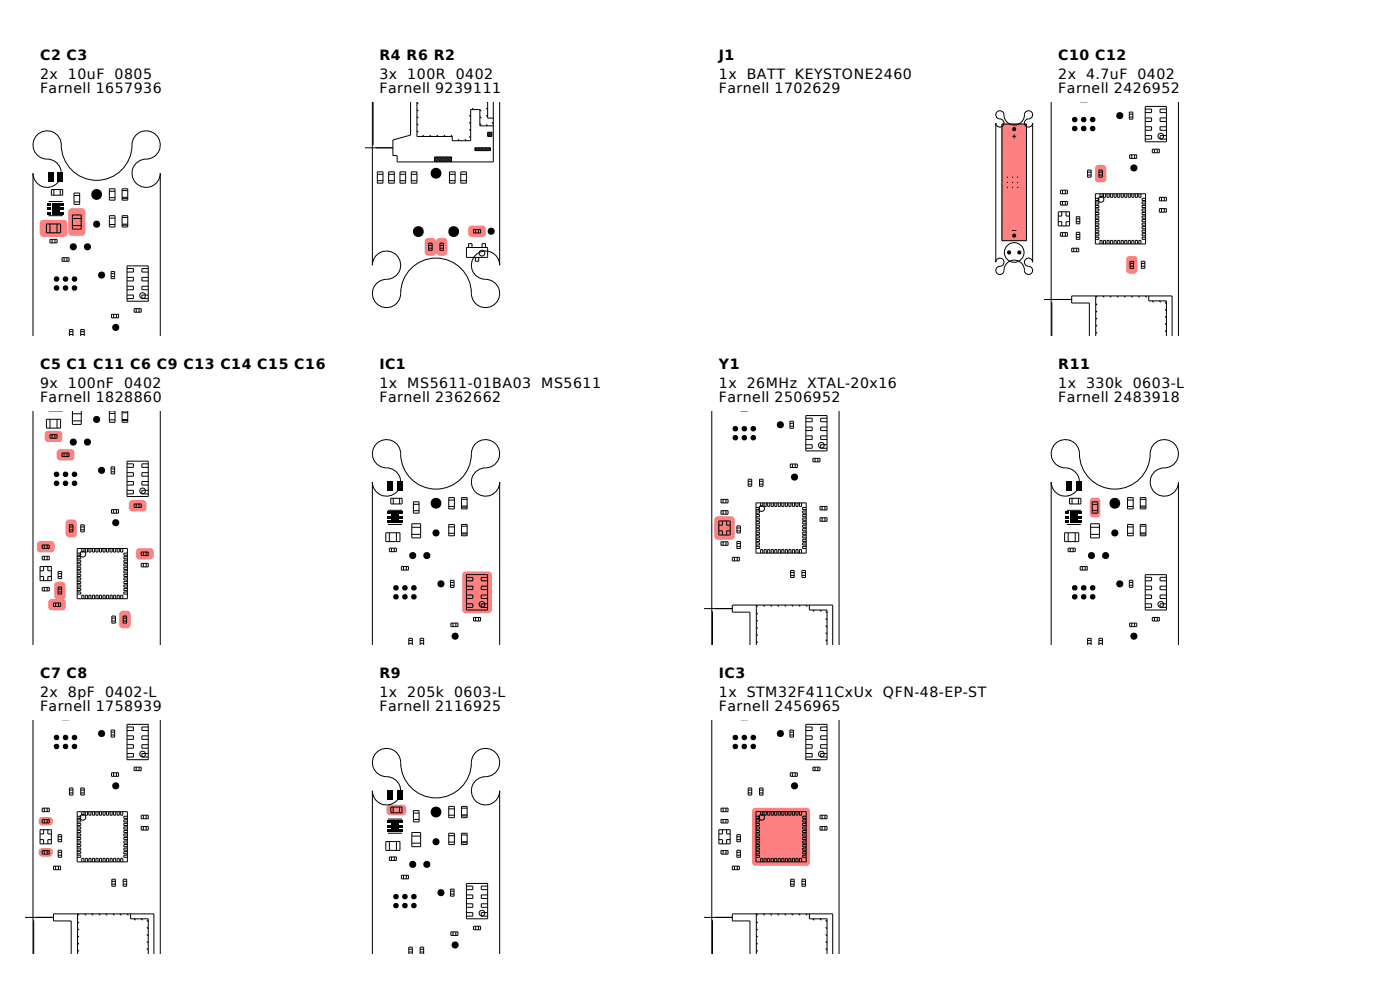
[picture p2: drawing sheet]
<svg xmlns="http://www.w3.org/2000/svg" width="297mm" height="210mm" viewBox="0 0 297 210" stroke-linecap="round" stroke-linejoin="round" font-family="sans-serif">
<defs><g id="words">
<g font-size="3">
<text x="8.5" y="12.8">C2 C3</text>
<text x="8.5" y="16.8">2x</text>
<text x="14.4" y="16.8">10uF</text>
<text x="24.3" y="16.8">0805</text>
<text x="80.5" y="12.8">R4 R6 R2</text>
<text x="80.5" y="16.8">3x</text>
<text x="86.4" y="16.8">100R</text>
<text x="96.7" y="16.8">0402</text>
<text x="152.5" y="12.8">J1</text>
<text x="152.5" y="16.8">1x</text>
<text x="158.4" y="16.8">BATT</text>
<text x="168.7" y="16.8">KEYSTONE2460</text>
<text x="224.5" y="12.8">C10 C12</text>
<text x="224.5" y="16.8">2x</text>
<text x="230.4" y="16.8">4.7uF</text>
<text x="241.3" y="16.8">0402</text>
<text x="8.5" y="19.8">Farnell 1657936</text>
<text x="80.5" y="19.8">Farnell 9239111</text>
<text x="152.5" y="19.8">Farnell 1702629</text>
<text x="224.5" y="19.8">Farnell 2426952</text>
<text x="8.5" y="78.3">C5 C1 C11 C6 C9 C13 C14 C15 C16</text>
<text x="8.5" y="82.3">9x</text>
<text x="14.4" y="82.3">100nF</text>
<text x="26.3" y="82.3">0402</text>
<text x="80.5" y="78.3">IC1</text>
<text x="80.5" y="82.3">1x</text>
<text x="86.4" y="82.3">MS5611-01BA03</text>
<text x="114.8" y="82.3">MS5611</text>
<text x="152.5" y="78.3">Y1</text>
<text x="152.5" y="82.3">1x</text>
<text x="158.4" y="82.3">26MHz</text>
<text x="171.3" y="82.3">XTAL-20x16</text>
<text x="224.5" y="78.3">R11</text>
<text x="224.5" y="82.3">1x</text>
<text x="230.4" y="82.3">330k</text>
<text x="240.3" y="82.3">0603-L</text>
<text x="8.5" y="85.3">Farnell 1828860</text>
<text x="80.5" y="85.3">Farnell 2362662</text>
<text x="152.5" y="85.3">Farnell 2506952</text>
<text x="224.5" y="85.3">Farnell 2483918</text>
<text x="8.5" y="143.8">C7 C8</text>
<text x="80.5" y="143.8">R9</text>
<text x="152.5" y="143.8">IC3</text>
<text x="8.5" y="147.8">2x</text>
<text x="14.4" y="147.8">8pF</text>
<text x="22.3" y="147.8">0402-L</text>
<text x="80.5" y="147.8">1x</text>
<text x="86.4" y="147.8">205k</text>
<text x="96.3" y="147.8">0603-L</text>
<text x="152.5" y="147.8">1x</text>
<text x="158.4" y="147.8">STM32F411CxUx</text>
<text x="187.3" y="147.8">QFN-48-EP-ST</text>
<text x="8.5" y="150.8">Farnell 1758939</text>
<text x="80.5" y="150.8">Farnell 2116925</text>
<text x="152.5" y="150.8">Farnell 2456965</text>
</g>
</g></defs>
<g fill="#ff8080">
<path d="M14.7 44.4l.6-.2h2.1a.75 .75 0 0 1 .7 .7v4.4a.75 .75 0 0 1-.7 .7h-2.1a.75 .75 0 0 1-.8-.7v-4.4z"/>
<path d="M8.6 46.9l.6-.2h4.3a.75 .75 0 0 1 .8 .7v2.1a.75 .75 0 0 1-.8 .8h-4.3a.75 .75 0 0 1-.8-.8v-2.1z"/>
</g>
<g fill="#000">
<path d="M10.2 36.7h1.2v1.9h-1.2zM12.3 36.7h1.1v1.9h-1.1zM10.1 43h.7v.6h-.7zM10.1 44h.7v.6h-.7zM10.1 44.9h.7v.6h-.7zM11.1 43.1h1.5v2.4h-1.5zM12.8 44.9h.7v.6h-.7zM12.8 44h.7v.6h-.7zM12.8 43h.7v.6h-.7z"/>
<circle cx="12" cy="59.2" r=".6"/>
<circle cx="13.9" cy="59.2" r=".59"/>
<circle cx="15.5" cy="52.4" r=".76"/>
<circle cx="15.8" cy="59.2" r=".6"/>
<circle cx="18.5" cy="52.4" r=".76"/>
<circle cx="20.5" cy="41.3" r="1.15"/>
<circle cx="20.5" cy="47.6" r=".76"/>
<circle cx="21.6" cy="58.4" r=".76"/>
<circle cx="12" cy="61.1" r=".6"/>
<circle cx="13.9" cy="61.1" r=".59"/>
<circle cx="15.8" cy="61.1" r=".6"/>
<circle cx="24.6" cy="69.5" r=".76"/>
</g>
<g fill="none" stroke="#000" stroke-width=".21">
<path d="M9.9 47.5h3v1.9h-3zM10.3 45.8h3M10.3 42.8h3M10.6 47.5v1.9M10.6 50.8h1.5v.7h-1.5zM10.9 40.2h2.4v1.2h-2.4zM11.1 50.8v.7M11.4 40.2v1.2M11.7 50.8v.7M12.1 47.5v1.9M12.8 40.2v1.2M13.2 54.7h1.5v.7h-1.5z"/>
<path d="M13.6 54.7v.7M14.2 54.7v.7M15.4 47.9h1.8M15.4 46.4h1.8M15.4 45.6h1.8v3h-1.8zM15.7 41h1.2v2.4h-1.2zM15.7 42.8h1.2M15.7 41.5h1.2M23.2 40.1h1.2v2.4h-1.2zM23.2 45.8h1.2v2.4h-1.2zM23.2 41.9h1.2M23.2 40.6h1.2"/>
<path d="M23.2 47.6h1.2M23.2 46.3h1.2M23.6 57.6h.7v1.5h-.7zM23.6 58.1h.7M23.6 58.7h.7M25.9 40.1h1.2v2.4h-1.2zM25.9 45.8h1.2v2.4h-1.2zM25.9 41.9h1.2M25.9 42.1h1.2M25.9 40.4h1.2M25.9 46.1h1.2M25.9 47.8h1.2"/>
<path d="M25.9 47.6h1.2M27 56.4h4.5v7.5h-4.5zM27 58.8h1.3v.8h-1.3M27 57h1.3v.7h-1.3M31.5 57h-1.4v.7h1.4M31.5 58.8h-1.4v.8h1.4M7 71.3v-34.5a3 3 0 0 0 3 3 3 3 0 0 0 3-3 3 3 0 0 0-3-3 3 3 0 0 1-3-3 3 3 0 0 1 3-3 3 3 0 0 1 3 3 7.5 7.5 0 0 0 7.8 7.4 7.5 7.5 0 0 0 7.3-8 3 3 0 0 1 3.3-2.4 3 3 0 0 1 2.6 3.2 3 3 0 0 1-3 2.8 3 3 0 0 0-3 3 3 3 0 0 0 3 3 3 3 0 0 0 3-3v34.5M14.7 70.4h.8M14.7 71h.8M14.7 71.3v-1.4h.8v1.4M17.1 70.4h.8M17.1 71h.8"/>
<path d="M17.1 71.3v-1.4h.8v1.4M23.7 66.7h1.5v.7h-1.5zM24.1 66.7v.7M24.7 66.7v.7M27 62.6h1.3v.7h-1.3M27 60.7h1.3v.8h-1.3M28.5 65.5h1.5v.7h-1.5zM28.9 65.5v.7M29.5 65.5v.7M31.5 62.6h-1.4v.7h1.4M31.5 60.7h-1.4v.8h1.4"/>
<circle cx="30.3" cy="62.7" r=".6"/>
</g>
<g fill="#ff8080">
<path d="M27.5 106.3l.6-.2h2.2a.75 .75 0 0 1 .8 .7v.9a.75 .75 0 0 1-.8 .8h-2.2a.75 .75 0 0 1-.8-.8v-.9z"/>
<path d="M9.7 91.6l.5-.2h2.3a.75 .75 0 0 1 .7 .7v.9a.75 .75 0 0 1-.7 .8h-2.3a.75 .75 0 0 1-.7-.8v-.9z"/>
<path d="M11.7 123.6a1.59 1.59 0 0 1 2.1 .3l.1 2.5a.75 .75 0 0 1-.7 .8h-.9a.75 .75 0 0 1-.8-.8v-2.2z"/>
<path d="M12.2 95.5l.6-.2h2.2a.75 .75 0 0 1 .8 .7v.9a.75 .75 0 0 1-.8 .8h-2.2a.75 .75 0 0 1-.8-.8v-.9z"/>
<path d="M14.1 110.4a1.59 1.59 0 0 1 2.1 .3l.1 2.5a.75 .75 0 0 1-.7 .8h-.9a.75 .75 0 0 1-.8-.8v-2.2z"/>
<path d="M8 115l.6-.2h2.2a.75 .75 0 0 1 .8 .7v.9a.75 .75 0 0 1-.8 .8h-2.2a.75 .75 0 0 1-.8-.8v-.9z"/>
<path d="M29 116.5l.6-.2h2.2a.75 .75 0 0 1 .8 .7v.9a.75 .75 0 0 1-.8 .8h-2.2a.75 .75 0 0 1-.8-.8v-.9z"/>
<path d="M25.5 129.8a1.59 1.59 0 0 1 2.1 .2l.1 2.6a.75 .75 0 0 1-.7 .7h-.9a.75 .75 0 0 1-.8-.7v-2.3z"/>
<path d="M10.4 127.3l.6-.2h2.2a.75 .75 0 0 1 .8 .7v.9a.75 .75 0 0 1-.8 .8h-2.2a.75 .75 0 0 1-.8-.8v-.9z"/>
</g>
<g fill="none" stroke="#000" stroke-width=".21">
<path d="M7 87.2v49.6M9.9 88.9h3v1.9h-3zM10.6 88.9v1.9M10.6 92.2h1.5v.8h-1.5zM11.1 92.2v.8M11.7 92.2v.8M12.1 88.9v1.9M13.2 96.1h1.5v.8h-1.5zM13.6 96.1v.8M14.2 96.1v.8M15.4 89.3h1.8M15.4 87.8h1.8"/>
<path d="M15.4 87.2v2.8h1.8v-2.8M23.2 87.2v2.4h1.2v-2.4M23.2 89.1h1.2M23.2 87.7h1.2M23.6 99h.7v1.5h-.7zM23.6 99.5h.7M25.9 87.6h1.2M25.9 89.2h1.2M25.9 89h1.2M25.9 87.2v2.4h1.2v-2.4M27 97.8h4.5v7.5h-4.5zM27 98.4h1.3v.7h-1.3"/>
<path d="M31.5 98.4h-1.4v.7h1.4M34 87.2v49.6M9 115.6h1.5v.8h-1.5zM9 118h1.5v.8h-1.5zM9.4 115.6v.8M9.4 118v.8M10 115.6v.8M10 118v.8M14.7 111.8h.8M14.7 112.4h.8M14.7 111.3h.8v1.5h-.8zM16.4 117.3h.7v.5h-.7"/>
<path d="M16.4 118.1h.7v.4h-.7M16.4 118.8h.7v.5h-.7M16.4 119.6h.7v.4h-.7M16.4 116.4h10.6v10.6h-10.6zM17.1 111.8h.8M17.1 112.4h.8M17.1 111.3h.8v1.5h-.8zM17.4 116.4v.7h.4v-.7M18.1 116.4v.7h.5v-.7M18.9 116.4v.7h.4v-.7M19.6 116.4v.7h.5v-.7M20.4 116.4v.7h.4v-.7"/>
<path d="M21.1 116.4v.7h.5v-.7M21.9 116.4v.7h.4v-.7M22.6 116.4v.7h.5v-.7M23.4 116.4v.7h.4v-.7M23.6 100.1h.7M23.7 108.1h1.5v.8h-1.5zM24.1 116.4v.7h.5v-.7M24.1 108.1v.8M24.7 108.1v.8M24.9 116.4v.7h.4v-.7M25.6 116.4v.7h.5v-.7M27 104h1.3v.8h-1.3"/>
<path d="M27 102.1h1.3v.8h-1.3M27 100.3h1.3v.7h-1.3M27 117.3h-.7v.5h.7M27 118.1h-.7v.4h.7M27 118.8h-.7v.5h.7M27 119.6h-.7v.4h.7M28.5 106.9h1.5v.8h-1.5zM28.9 106.9v.8M29.5 106.9v.8M30 117.1h1.5v.8h-1.5zM30 119.5h1.5v.8h-1.5zM30.4 117.1v.8"/>
<path d="M30.4 119.5v.8M31 117.1v.8M31 119.5v.8M31.5 104h-1.4v.8h1.4M31.5 100.3h-1.4v.7h1.4M31.5 102.1h-1.4v.8h1.4M8.5 122.3h.8v.9M8.5 120.2h2.4v3h-2.4zM9 124.6h1.5v.8h-1.5zM9.3 120.2v.9h-.8M9.4 124.6v.8M10 124.6v.8"/>
<path d="M10.2 120.2v.9h.7M10.9 122.3h-.7v.9M11.4 127.9h1.5v.8h-1.5zM11.8 127.9v.8M12.3 125.6h.8M12.3 125h.8M12.3 124.5h.8v1.5h-.8zM12.3 121.2h.8v1.5h-.8zM12.3 122.3h.8M12.3 121.7h.8M12.4 127.9v.8M16.4 125.6h.7v.4h-.7"/>
<path d="M16.4 124.1h.7v.4h-.7M16.4 120.3h.7v.5h-.7M16.4 121.1h.7v.4h-.7M16.4 121.8h.7v.5h-.7M16.4 122.6h.7v.4h-.7M16.4 123.3h.7v.5h-.7M16.4 124.8h.7v.5h-.7M17.4 127v-.7h.4v.7M18.1 127v-.7h.5v.7M18.9 127v-.7h.4v.7M19.6 127v-.7h.5v.7M20.4 127v-.7h.4v.7"/>
<path d="M21.1 127v-.7h.5v.7M21.9 127v-.7h.4v.7M22.6 127v-.7h.5v.7M23.4 127v-.7h.4v.7M23.7 130.7h.8v1.5h-.8zM23.7 131.7h.8M23.7 131.1h.8M24.1 127v-.7h.5v.7M24.9 127v-.7h.4v.7M25.6 127v-.7h.5v.7M26.1 130.7h.8v1.5h-.8zM26.1 131.7h.8"/>
<path d="M26.1 131.1h.8M27 125.6h-.7v.4h.7M27 124.1h-.7v.4h.7M27 120.3h-.7v.5h.7M27 121.1h-.7v.4h.7M27 121.8h-.7v.5h.7M27 122.6h-.7v.4h.7M27 123.3h-.7v.5h.7M27 124.8h-.7v.5h.7"/>
<circle cx="17.6" cy="117.6" r=".6"/>
<circle cx="30.3" cy="104.1" r=".6"/>
</g>
<g fill="#000">
<circle cx="15.5" cy="93.8" r=".76"/>
<circle cx="18.5" cy="93.8" r=".76"/>
<circle cx="20.5" cy="89" r=".76"/>
<circle cx="21.6" cy="99.8" r=".76"/>
<circle cx="12" cy="102.5" r=".6"/>
<circle cx="12" cy="100.6" r=".6"/>
<circle cx="13.9" cy="102.5" r=".59"/>
<circle cx="13.9" cy="100.6" r=".59"/>
<circle cx="15.8" cy="102.5" r=".6"/>
<circle cx="15.8" cy="100.6" r=".6"/>
<circle cx="24.6" cy="110.9" r=".76"/>
</g>
<g fill="#ff8080">
<path d="M8.4 173.5l.6-.2h1.5a.91 .91 0 0 1 .7 .9 .91 .91 0 0 1-.7 .9h-1.5a.92 .92 0 0 1-.8-.6 .92 .92 0 0 1 .2-1z"/>
<path d="M8.4 180.1l.6-.2h1.5a.91 .91 0 0 1 .7 .9 .91 .91 0 0 1-.7 .9h-1.5a.92 .92 0 0 1-.8-.6 .92 .92 0 0 1 .2-1z"/>
</g>
<g fill="none" stroke="#000" stroke-width=".21">
<path d="M7 152.7v49.6M23.6 154.9h.7v1.5h-.7zM23.6 155.3h.7M23.6 155.9h.7M27 153.7h4.5v7.5h-4.5zM27 159.9h1.3v.7h-1.3M27 158h1.3v.7h-1.3M27 156.1h1.3v.8h-1.3M27 154.2h1.3v.8h-1.3M31.5 159.9h-1.4v.7h1.4M31.5 154.2h-1.4v.8h1.4M31.5 156.1h-1.4v.8h1.4"/>
<path d="M31.5 158h-1.4v.7h1.4M34 152.7v49.6M8.5 178.1h.8v.9M8.5 176h2.4v3h-2.4zM9 171.4h1.5v.8h-1.5zM9 173.8h1.5v.8h-1.5zM9.3 176v.9h-.8M9.4 171.4v.8M9.4 173.8v.8M10 171.4v.8M10 173.8v.8M10.2 176v.9h.7"/>
<path d="M10.9 178.1h-.7v.9M12.3 177.1h.8v1.5h-.8zM12.3 178.1h.8M12.3 177.5h.8M14.7 167.6h.8M14.7 168.2h.8M14.7 167.2h.8v1.5h-.8zM16.4 179.9h.7v.5h-.7M16.4 173.2h.7v.4h-.7M16.4 173.9h.7v.5h-.7M16.4 174.7h.7v.4h-.7M16.4 175.4h.7v.5h-.7"/>
<path d="M16.4 176.2h.7v.4h-.7M16.4 176.9h.7v.5h-.7M16.4 177.7h.7v.4h-.7M16.4 178.4h.7v.5h-.7M16.4 179.2h.7v.4h-.7M16.4 172.2h10.6v10.6h-10.6zM17.1 167.6h.8M17.1 168.2h.8M17.1 167.2h.8v1.5h-.8zM17.4 172.2v.7h.4v-.7M18.1 172.2v.7h.5v-.7M18.9 172.2v.7h.4v-.7"/>
<path d="M19.6 172.2v.7h.5v-.7M20.4 172.2v.7h.4v-.7M21.1 172.2v.7h.5v-.7M21.9 172.2v.7h.4v-.7M22.6 172.2v.7h.5v-.7M23.4 172.2v.7h.4v-.7M23.7 163.9h1.5v.8h-1.5zM24.1 172.2v.7h.5v-.7M24.1 163.9v.8M24.7 163.9v.8M24.9 172.2v.7h.4v-.7M25.6 172.2v.7h.5v-.7"/>
<path d="M27 179.9h-.7v.5h.7M27 173.2h-.7v.4h.7M27 173.9h-.7v.5h.7M27 174.7h-.7v.4h.7M27 175.4h-.7v.5h.7M27 176.2h-.7v.4h.7M27 176.9h-.7v.5h.7M27 177.7h-.7v.4h.7M27 178.4h-.7v.5h.7M27 179.2h-.7v.4h.7M28.5 162.7h1.5v.8h-1.5zM28.9 162.7v.8"/>
<path d="M29.5 162.7v.8M30 172.9h1.5v.8h-1.5zM30 175.3h1.5v.8h-1.5zM30.4 172.9v.8M30.4 175.3v.8M31 172.9v.8M31 175.3v.8M5.5 194.6h5.9M7.2 195.2v7.1M9 180.4h1.5v.8h-1.5zM9.4 180.4v.8M10 180.4v.8"/>
<path d="M11.4 183.7h1.5v.8h-1.5zM11.8 183.7v.8M12.3 181.4h.8M12.3 180.8h.8M12.3 180.4h.8v1.5h-.8zM12.4 183.7v.8M16.4 181.4h.7v.5h-.7M16.4 180.7h.7v.4h-.7M16.5 198.5l.3 .3M16.5 197l.3 .3M16.5 195.5l.3 .3M16.8 194.2l-.3-.3v8.4"/>
<path d="M17.4 182.8v-.7h.4v.7M18 193.9l.3 .3M18.1 182.8v-.7h.5v.7M18.9 182.8v-.7h.4v.7M19.5 193.9l.3 .3M19.6 182.8v-.7h.5v.7M20.4 182.8v-.7h.4v.7M21 193.9l.3 .3M21.1 182.8v-.7h.5v.7M21.9 182.8v-.7h.4v.7M22.5 193.9l.3 .3M22.6 182.8v-.7h.5v.7"/>
<path d="M23.4 182.8v-.7h.4v.7M23.7 186.5h.8v1.5h-.8zM23.7 187.6h.8M23.7 187h.8M24 193.9l.3 .3M24.1 182.8v-.7h.5v.7M24.9 182.8v-.7h.4v.7M25.5 193.9l.3 .3M25.6 182.8v-.7h.5v.7M26.1 186.5h.8v1.5h-.8zM26.1 187.6h.8M26.1 187h.8"/>
<path d="M27 193.9l.3 .3M27 181.4h-.7v.5h.7M27 180.7h-.7v.4h.7M27.7 193.9v1h3.8v7.4M28.5 194.9l.3 .3M30 194.9l.3 .3M31.2 195.2l.3 .3M31.2 196.7l.3 .3M31.2 198.2l.3 .3M31.2 199.7l.3 .3M15.1 202.3v-6.9h-3.7v-1.5h21.3v8.4M16.5 201.5l.3 .3"/>
<path d="M16.5 200l.3 .3M31.2 201.2l.3 .3"/>
<circle cx="30.3" cy="160" r=".6"/>
<circle cx="17.6" cy="173.4" r=".6"/>
</g>
<g fill="#000">
<circle cx="12" cy="156.5" r=".6"/>
<circle cx="12" cy="158.4" r=".6"/>
<circle cx="13.9" cy="156.5" r=".59"/>
<circle cx="13.9" cy="158.4" r=".59"/>
<circle cx="15.8" cy="156.5" r=".6"/>
<circle cx="15.8" cy="158.4" r=".6"/>
<circle cx="21.6" cy="155.6" r=".76"/>
<circle cx="24.6" cy="166.7" r=".76"/>
</g>
<g fill="#ff8080">
<path d="M99.6 48.1l.5-.2h2.2a.75 .75 0 0 1 .8 .7v.9a.75 .75 0 0 1-.8 .8h-2.2a.75 .75 0 0 1-.8-.8v-.9z"/>
<path d="M92.7 50.7a1.59 1.59 0 0 1 2.2 .2v2.6a.75 .75 0 0 1-.7 .7h-.9a.75 .75 0 0 1-.8-.7v-2.3z"/>
<path d="M90.3 50.7a1.59 1.59 0 0 1 2.2 .2v2.6a.75 .75 0 0 1-.7 .7h-.9a.75 .75 0 0 1-.8-.7v-2.3z"/>
</g>
<g fill="#000">
<circle cx="92.5" cy="36.8" r="1.15"/>
<circle cx="88.8" cy="49.1" r="1.15"/>
<circle cx="96.3" cy="49.1" r="1.15"/>
<circle cx="104.2" cy="49.1" r=".76"/>
</g>
<g fill="none" stroke="#000" stroke-width=".21">
<path d="M77.5 31.4h5.9M79 21.7v34.6a3 3 0 0 1 3-3 3 3 0 0 1 3 3 3 3 0 0 1-3 3 3 3 0 0 0-3 3 3 3 0 0 0 3 3 3 3 0 0 0 3-3 7.5 7.5 0 0 1 7.8-7.5 7.5 7.5 0 0 1 7.3 8.1 3 3 0 0 0 3.3 2.3 3 3 0 0 0 2.6-3.1 3 3 0 0 0-3-2.8 3 3 0 0 1-3-3 3 3 0 0 1 3-3 3 3 0 0 1 3 3v-34.6M79.2 21.7v9.1M80.1 36.5h1.2v2.4h-1.2zM80.1 38.3h1.2M80.1 37h1.2M82.5 36.5h1.2v2.4h-1.2zM82.5 38.3h1.2M82.5 37h1.2M84.9 36.5h1.2v2.4h-1.2zM84.9 38.3h1.2M84.9 37h1.2"/>
<path d="M87.1 21.7v7l-3.7 1v3.3h.9v1.4h20.4v-12.7M87.3 36.5h1.2v2.4h-1.2zM87.3 38.3h1.2M87.3 37h1.2M88.5 21.7v7.3h7.5M88.5 27.8l.3 .3M88.5 26.3l.3 .3M88.5 24.8l.3 .3M88.5 23.3l.3 .3M88.5 21.8l.3 .3M89.7 28.7l.3 .3M91.2 28.7l.3 .3"/>
<path d="M92.2 33.3l1.1 1.1M92.2 33.6l.8 .8M92.2 33.9l.5 .5M92.2 34.2l.2 .2M92.2 33.3h3.6v1.1M92.2 33.3v1.1M92.5 33.3l1.1 1.1M92.7 28.7l.3 .3M92.8 33.3l1.1 1.1M93.1 33.3l1.1 1.1M93.4 33.3l1.1 1.1M93.7 33.3l1.1 1.1"/>
<path d="M94 33.3l1.1 1.1M94.2 28.7l.3 .3M94.3 33.3l1.1 1.1M94.6 33.3l1.1 1.1M94.9 33.3l.9 .9M95.2 33.3l.6 .6M95.4 36.5h1.2v2.4h-1.2zM95.4 38.3h1.2M95.4 37h1.2M95.5 33.3l.3 .3M95.7 28.7l.3 .3M97.2 29.6l.3 .3"/>
<path d="M97.8 36.5h1.2v2.4h-1.2zM97.8 38.3h1.2M97.8 37h1.2M98.7 29.6l.3 .3M99.6 24.5l.3 .3M99.6 26l.3 .3M99.6 27.5l.3 .3M99.6 29l.3 .3M100.2 23l.3 .3M100.8 31.4h3.3v.6M100.8 31.7l.3 .3M100.8 31.4l.6 .6"/>
<path d="M100.8 31.4v.6h3.3M101.1 31.4l.6 .6M101.4 31.4l.6 .6M101.7 31.4l.6 .6M101.8 26.3l.3 .3M101.8 23.3l.3 .3M101.8 24.8l.3 .3M101.8 23.3h-1.9v6.6h-3.9v-.9M101.8 23.3v3.4h2.9M102 31.4l.6 .6M102.3 31.4l.6 .6M102.6 31.4l.6 .6"/>
<path d="M102.9 31.4l.6 .6M103.2 23l.3 .3M103.2 26.4l.3 .3M103.2 24.5l.3 .3M103.2 31.4l.6 .6M103.4 21.7l.1 .1M103.5 21.7v3.4h1.2M103.5 28.1v.9h.9M103.5 31.4l.6 .6M103.5 28.1l.9 .9M103.5 28.4l.6 .6M103.5 28.7l.3 .3"/>
<path d="M103.5 28.1h.9v.9M103.8 28.1l.6 .6M103.8 31.4l.3 .3M104.1 28.1l.3 .3M104.4 26l.3 .3M90.9 51.6h.8v1.5h-.8zM90.9 52.1h.8M90.9 52.7h.8M93.3 51.6h.8v1.5h-.8zM93.3 52.1h.8M93.3 52.7h.8M99 52.5h4.5v2.1h-4.5z"/>
<path d="M99.4 52.5v-.8h.7v.8M100.5 48.7h1.5v.7h-1.5zM100.9 54.6v.8h.7v-.8M100.9 48.7v.7M101.5 48.7v.7M102.3 52.5v-.8h.7v.8"/>
<circle cx="102.3" cy="53.7" r=".6"/>
</g>
<path d="M98.3 121.5l.5-.3h4.8a.75 .75 0 0 1 .8 .8v7.3a.75 .75 0 0 1-.8 .8h-4.8a.75 .75 0 0 1-.7-.8v-7.3z" fill="#ff8080"/>
<g fill="#000">
<path d="M82.1 108.5h.7v.6h-.7zM82.1 109.5h.7v.6h-.7zM82.1 110.4h.7v.6h-.7zM82.2 102.2h1.2v1.9h-1.2zM83.1 108.6h1.5v2.4h-1.5zM84.3 102.2h1.1v1.9h-1.1zM84.8 110.4h.7v.6h-.7zM84.8 109.5h.7v.6h-.7zM84.8 108.5h.7v.6h-.7z"/>
<circle cx="87.6" cy="117.9" r=".76"/>
<circle cx="90.6" cy="117.9" r=".76"/>
<circle cx="92.5" cy="106.8" r="1.15"/>
<circle cx="92.5" cy="113.1" r=".76"/>
<circle cx="84" cy="124.7" r=".6"/>
<circle cx="84" cy="126.6" r=".6"/>
<circle cx="85.9" cy="124.7" r=".6"/>
<circle cx="85.9" cy="126.6" r=".6"/>
<circle cx="87.8" cy="124.7" r=".6"/>
<circle cx="87.8" cy="126.6" r=".6"/>
<circle cx="93.6" cy="123.9" r=".76"/>
<circle cx="96.6" cy="135" r=".76"/>
</g>
<g fill="none" stroke="#000" stroke-width=".21">
<path d="M81.9 113h3v1.9h-3zM82.3 111.3h3M82.3 108.3h3M82.6 113v1.9M82.6 116.3h1.5v.7h-1.5zM82.9 105.7h2.4v1.2h-2.4zM83.1 116.3v.7M83.4 105.7v1.2M83.7 116.3v.7M84.1 113v1.9M84.8 105.7v1.2M87.4 113.4h1.8"/>
<path d="M87.4 111.9h1.8M87.4 111.1h1.8v3h-1.8zM87.7 106.5h1.2v2.4h-1.2zM87.7 108.3h1.2M87.7 107h1.2M95.2 105.6h1.2v2.4h-1.2zM95.2 111.3h1.2v2.4h-1.2zM95.2 107.4h1.2M95.2 106.1h1.2M95.2 113.1h1.2M95.2 111.8h1.2M97.9 105.6h1.2v2.4h-1.2z"/>
<path d="M97.9 111.3h1.2v2.4h-1.2zM97.9 107.4h1.2M97.9 107.6h1.2M97.9 105.9h1.2M97.9 111.6h1.2M97.9 113.3h1.2M97.9 113.1h1.2M79 136.8v-34.5a3 3 0 0 0 3 3 3 3 0 0 0 3-3 3 3 0 0 0-3-3 3 3 0 0 1-3-3 3 3 0 0 1 3-3 3 3 0 0 1 3 3 7.5 7.5 0 0 0 7.8 7.5 7.5 7.5 0 0 0 7.3-8.1 3 3 0 0 1 3.3-2.4 3 3 0 0 1 2.6 3.2 3 3 0 0 1-3 2.8 3 3 0 0 0-3 3 3 3 0 0 0 3 3 3 3 0 0 0 3-3v34.5M85.2 120.2h1.5v.7h-1.5zM85.6 120.2v.7M86.2 120.2v.7M86.7 135.9h.8"/>
<path d="M86.7 136.5h.8M86.7 136.8v-1.4h.8v1.4M89.1 135.9h.8M89.1 136.5h.8M89.1 136.8v-1.4h.8v1.4M95.6 123.1h.7v1.5h-.7zM95.6 123.6h.7M95.6 124.2h.7M95.7 132.2h1.5v.7h-1.5zM96.1 132.2v.7M96.7 132.2v.7M99 121.9h4.5v7.5h-4.5z"/>
<path d="M99 128.1h1.3v.8h-1.3M99 126.2h1.3v.8h-1.3M99 124.4h1.3v.7h-1.3M99 122.5h1.3v.7h-1.3M100.5 131h1.5v.7h-1.5zM100.9 131v.7M101.5 131v.7M103.5 128.1h-1.4v.8h1.4M103.5 122.5h-1.4v.7h1.4M103.5 124.4h-1.4v.7h1.4M103.5 126.2h-1.4v.8h1.4"/>
<circle cx="102.3" cy="128.2" r=".6"/>
</g>
<path d="M82.2 170.9l.6-.2h2.7a.75 .75 0 0 1 .7 .7v.8a.75 .75 0 0 1-.7 .7h-2.7a.75 .75 0 0 1-.8-.7v-.8z" fill="#ff8080"/>
<g fill="#000">
<path d="M82.1 174h.7v.6h-.7zM82.1 175h.7v.6h-.7zM82.1 175.9h.7v.6h-.7zM82.2 167.7h1.2v1.9h-1.2zM83.1 174.1h1.5v2.4h-1.5zM84.3 167.7h1.1v1.9h-1.1zM84.8 175.9h.7v.6h-.7zM84.8 175h.7v.6h-.7zM84.8 174h.7v.6h-.7z"/>
<circle cx="92.5" cy="172.3" r="1.15"/>
<circle cx="92.5" cy="178.6" r=".76"/>
<circle cx="84" cy="190.2" r=".6"/>
<circle cx="84" cy="192.1" r=".6"/>
<circle cx="85.9" cy="190.2" r=".6"/>
<circle cx="85.9" cy="192.1" r=".6"/>
<circle cx="87.6" cy="183.4" r=".76"/>
<circle cx="87.8" cy="190.2" r=".6"/>
<circle cx="87.8" cy="192.1" r=".6"/>
<circle cx="90.6" cy="183.4" r=".76"/>
<circle cx="93.6" cy="189.4" r=".76"/>
<circle cx="96.6" cy="200.5" r=".76"/>
</g>
<g fill="none" stroke="#000" stroke-width=".21">
<path d="M81.9 178.5h3v1.9h-3zM82.3 176.8h3M82.3 173.8h3M82.6 178.5v1.9M82.9 171.2h2.4v1.2h-2.4zM83.4 171.2v1.2M84.1 178.5v1.9M84.8 171.2v1.2M87.4 178.9h1.8M87.4 177.4h1.8M87.4 176.6h1.8v3h-1.8zM87.7 172h1.2v2.4h-1.2z"/>
<path d="M87.7 173.8h1.2M87.7 172.5h1.2M95.2 171.1h1.2v2.4h-1.2zM95.2 176.8h1.2v2.4h-1.2zM95.2 172.9h1.2M95.2 171.6h1.2M95.2 178.6h1.2M95.2 177.3h1.2M97.9 171.1h1.2v2.4h-1.2zM97.9 176.8h1.2v2.4h-1.2zM97.9 172.9h1.2M97.9 173.1h1.2"/>
<path d="M97.9 171.4h1.2M97.9 177.1h1.2M97.9 178.8h1.2M97.9 178.6h1.2M82.6 181.8h1.5v.7h-1.5zM83.1 181.8v.7M83.7 181.8v.7M85.2 185.7h1.5v.7h-1.5zM85.6 185.7v.7M86.2 185.7v.7M95.6 188.6h.7v1.5h-.7zM95.6 189.1h.7"/>
<path d="M95.6 189.7h.7M95.7 197.7h1.5v.7h-1.5zM96.1 197.7v.7M96.7 197.7v.7M99 187.4h4.5v7.5h-4.5zM99 193.6h1.3v.8h-1.3M99 191.7h1.3v.8h-1.3M99 189.9h1.3v.7h-1.3M99 188h1.3v.7h-1.3M100.5 196.5h1.5v.7h-1.5zM100.9 196.5v.7M101.5 196.5v.7"/>
<path d="M103.5 193.6h-1.4v.8h1.4M103.5 188h-1.4v.7h1.4M103.5 189.9h-1.4v.7h1.4M103.5 191.7h-1.4v.8h1.4M79 202.3v-34.5a3 3 0 0 0 3 3 3 3 0 0 0 3-3 3 3 0 0 0-3-3 3 3 0 0 1-3-3 3 3 0 0 1 3-3 3 3 0 0 1 3 3 7.5 7.5 0 0 0 7.8 7.5 7.5 7.5 0 0 0 7.3-8.1 3 3 0 0 1 3.3-2.4 3 3 0 0 1 2.6 3.2 3 3 0 0 1-3 2.8 3 3 0 0 0-3 3 3 3 0 0 0 3 3 3 3 0 0 0 3-3v34.5M86.7 201.4h.8M86.7 202h.8M86.7 202.3v-1.4h.8v1.4M89.1 201.4h.8M89.1 202h.8M89.1 202.3v-1.4h.8v1.4"/>
<circle cx="102.3" cy="193.7" r=".6"/>
</g>
<path d="M212.6 26.3l5.1-.1 .2 .2v24.5l-.2 .3h-5l-.2-.3z" fill="#ff8080"/>
<g fill="#000">
<path d="M213.7 37.5l.2 .1-.1 .1-.2-.1zM213.7 38.6l.2 .1-.1 .1-.2-.1zM213.7 39.7l.2 .1-.1 .1-.2-.1zM214.8 37.5l.2 .1-.1 .1-.2-.1zM214.8 38.6l.2 .1-.1 .1-.2-.1zM214.8 39.7l.2 .1-.1 .1-.2-.1zM214.9 27.2h.5v.4h-.5zM215.9 37.5l.2 .1-.1 .1-.2-.1zM215.9 38.6l.2 .1-.1 .1-.2-.1zM215.9 39.7l.2 .1-.1 .1-.2-.1zM213.9 53.3h.4v.5h-.4zM214.9 49.8h.5v.4h-.5z"/>
<path d="M216 53.3h.5v.5h-.5z"/>
</g>
<g fill="none" stroke="#000" stroke-width=".21">
<path d="M211.5 23.7a.87 .87 0 0 1 1-.1 .87 .87 0 0 1 .5 .8 2.17 2.17 0 0 0 2.2 2.1 2.17 2.17 0 0 0 2.2-2.1 .87 .87 0 0 1 .8-.9 .87 .87 0 0 1 .9 .9 .87 .87 0 0 1-.9 .8 .87 .87 0 0 0-.8 .9 .87 .87 0 0 0 .8 .9 .87 .87 0 0 0 .9-.9v29.5a.87 .87 0 0 0-.9-.8 .87 .87 0 0 0-.8 .8 .87 .87 0 0 0 .8 .9 .87 .87 0 0 1 .9 .9 .87 .87 0 0 1-.9 .8 .87 .87 0 0 1-.8-.8 2.17 2.17 0 0 0-2.2-2.2 2.17 2.17 0 0 0-2.2 2.2 .87 .87 0 0 1-.9 .8 .87 .87 0 0 1-.8-.8 .87 .87 0 0 1 .8-.9 .87 .87 0 0 0 .9-.9 .87 .87 0 0 0-.9-.8 .87 .87 0 0 0-.8 .8v-29.5a.87 .87 0 0 0 .8 .9 .87 .87 0 0 0 .9-.9 .87 .87 0 0 0-.9-.9 .87 .87 0 0 1-.8-.5 .87 .87 0 0 1 .2-1zM212.6 26.3h5.2v24.8h-5.2zM214.8 28.9h.8M214.9 27.2h.5v.4h-.5zM215.2 28.5v.9M213.9 53.3h.4v.5h-.4zM214.8 48.9h.8M214.9 49.8h.5v.4h-.5zM216 53.3h.5v.5h-.5z"/>
<circle cx="215.2" cy="53.6" r="2.08"/>
</g>
<path d="M151.8 109.8l.5-.3h2.8a.75 .75 0 0 1 .8 .8v3.4a.75 .75 0 0 1-.8 .8h-2.8a.75 .75 0 0 1-.8-.8v-3.4z" fill="#ff8080"/>
<g fill="none" stroke="#000" stroke-width=".21">
<path d="M151 87.2v49.6M167.6 89.4h.7v1.5h-.7zM167.6 89.8h.7M167.6 90.4h.7M167.7 98.4h1.5v.8h-1.5zM168.1 98.4v.8M168.7 98.4v.8M171 88.2h4.5v7.5h-4.5zM171 94.3h1.3v.8h-1.3M171 92.5h1.3v.7h-1.3M171 90.6h1.3v.7h-1.3M171 88.7h1.3v.8h-1.3"/>
<path d="M172.5 97.2h1.5v.8h-1.5zM172.9 97.2v.8M173.5 97.2v.8M175.5 94.3h-1.4v.8h1.4M175.5 88.7h-1.4v.8h1.4M175.5 90.6h-1.4v.7h1.4M175.5 92.5h-1.4v.7h1.4M178 87.2v49.6M152.5 112.6h.8v.9M152.5 110.5h2.4v3h-2.4zM153 105.9h1.5v.8h-1.5zM153 108.3h1.5v.8h-1.5z"/>
<path d="M153 114.9h1.5v.8h-1.5zM153.3 110.5v.9h-.8M153.4 105.9v.8M153.4 108.3v.8M153.4 114.9v.8M154 105.9v.8M154 108.3v.8M154 114.9v.8M154.2 110.5v.9h.7M154.9 112.6h-.7v.9M155.4 118.2h1.5v.8h-1.5zM155.8 118.2v.8"/>
<path d="M156.3 115.9h.8M156.3 115.3h.8M156.3 114.9h.8v1.5h-.8zM156.3 111.6h.8v1.5h-.8zM156.3 112.6h.8M156.3 112h.8M156.4 118.2v.8M158.7 102.1h.8M158.7 102.7h.8M158.7 101.7h.8v1.5h-.8zM160.4 115.9h.7v.5h-.7M160.4 114.4h.7v.5h-.7"/>
<path d="M160.4 107.7h.7v.4h-.7M160.4 108.4h.7v.5h-.7M160.4 109.2h.7v.4h-.7M160.4 109.9h.7v.5h-.7M160.4 110.7h.7v.4h-.7M160.4 111.4h.7v.5h-.7M160.4 112.2h.7v.4h-.7M160.4 112.9h.7v.5h-.7M160.4 113.7h.7v.4h-.7M160.4 115.2h.7v.4h-.7M160.4 106.7h10.6v10.6h-10.6zM161.1 102.1h.8"/>
<path d="M161.1 102.7h.8M161.1 101.7h.8v1.5h-.8zM161.4 106.7v.7h.4v-.7M161.4 117.3v-.7h.4v.7M162.1 106.7v.7h.5v-.7M162.1 117.3v-.7h.5v.7M162.9 106.7v.7h.4v-.7M162.9 117.3v-.7h.4v.7M163.6 106.7v.7h.5v-.7M163.6 117.3v-.7h.5v.7M164.4 106.7v.7h.4v-.7M164.4 117.3v-.7h.4v.7"/>
<path d="M165.1 106.7v.7h.5v-.7M165.1 117.3v-.7h.5v.7M165.9 106.7v.7h.4v-.7M165.9 117.3v-.7h.4v.7M166.6 106.7v.7h.5v-.7M166.6 117.3v-.7h.5v.7M167.4 106.7v.7h.4v-.7M167.4 117.3v-.7h.4v.7M168.1 106.7v.7h.5v-.7M168.1 117.3v-.7h.5v.7M168.9 106.7v.7h.4v-.7M168.9 117.3v-.7h.4v.7"/>
<path d="M169.6 106.7v.7h.5v-.7M169.6 117.3v-.7h.5v.7M171 115.9h-.7v.5h.7M171 114.4h-.7v.5h.7M171 107.7h-.7v.4h.7M171 108.4h-.7v.5h.7M171 109.2h-.7v.4h.7M171 109.9h-.7v.5h.7M171 110.7h-.7v.4h.7M171 111.4h-.7v.5h.7M171 112.2h-.7v.4h.7M171 112.9h-.7v.5h.7"/>
<path d="M171 113.7h-.7v.4h.7M171 115.2h-.7v.4h.7M174 107.4h1.5v.8h-1.5zM174 109.8h1.5v.8h-1.5zM174.4 107.4v.8M174.4 109.8v.8M175 107.4v.8M175 109.8v.8M149.5 129.1h5.9M151.2 129.7v7.1M159.1 136.8v-6.9h-3.7v-1.5h21.3v8.4M160.5 136l.3 .3"/>
<path d="M160.5 134.5l.3 .3M160.5 133l.3 .3M160.5 131.5l.3 .3M160.5 130l.3 .3M160.8 128.7l-.3-.3v8.4M162 128.4l.3 .3M163.5 128.4l.3 .3M165 128.4l.3 .3M166.5 128.4l.3 .3M167.7 121h.8v1.5h-.8zM167.7 122.1h.8M167.7 121.5h.8"/>
<path d="M168 128.4l.3 .3M169.5 128.4l.3 .3M170.1 121h.8v1.5h-.8zM170.1 122.1h.8M170.1 121.5h.8M171 128.4l.3 .3M171.7 128.4v1h3.8v7.4M172.5 129.4l.3 .3M174 129.4l.3 .3M175.2 129.7l.3 .3M175.2 131.2l.3 .3M175.2 132.7l.3 .3"/>
<path d="M175.2 134.2l.3 .3M175.2 135.7l.3 .3"/>
<circle cx="174.3" cy="94.5" r=".6"/>
<circle cx="161.6" cy="107.9" r=".6"/>
</g>
<g fill="#000">
<circle cx="156" cy="92.9" r=".59"/>
<circle cx="156" cy="91" r=".59"/>
<circle cx="157.9" cy="92.9" r=".6"/>
<circle cx="157.9" cy="91" r=".6"/>
<circle cx="159.8" cy="92.9" r=".59"/>
<circle cx="159.8" cy="91" r=".59"/>
<circle cx="165.6" cy="90.1" r=".76"/>
<circle cx="168.6" cy="101.2" r=".76"/>
</g>
<path d="M159.8 171.6l.5-.2h10.8a.75 .75 0 0 1 .8 .7v10.8a.75 .75 0 0 1-.8 .8h-10.8a.75 .75 0 0 1-.7-.8v-10.8z" fill="#ff8080"/>
<g fill="none" stroke="#000" stroke-width=".21">
<path d="M151 152.7v49.6M167.6 154.9h.7v1.5h-.7zM167.6 155.3h.7M167.6 155.9h.7M171 153.7h4.5v7.5h-4.5zM171 159.9h1.3v.7h-1.3M171 158h1.3v.7h-1.3M171 156.1h1.3v.8h-1.3M171 154.2h1.3v.8h-1.3M175.5 159.9h-1.4v.7h1.4M175.5 154.2h-1.4v.8h1.4M175.5 156.1h-1.4v.8h1.4"/>
<path d="M175.5 158h-1.4v.7h1.4M178 152.7v49.6M152.5 178.1h.8v.9M152.5 176h2.4v3h-2.4zM153 171.4h1.5v.8h-1.5zM153 173.8h1.5v.8h-1.5zM153.3 176v.9h-.8M153.4 171.4v.8M153.4 173.8v.8M154 171.4v.8M154 173.8v.8M154.2 176v.9h.7"/>
<path d="M154.9 178.1h-.7v.9M156.3 177.1h.8v1.5h-.8zM156.3 178.1h.8M156.3 177.5h.8M158.7 167.6h.8M158.7 168.2h.8M158.7 167.2h.8v1.5h-.8zM160.4 179.9h.7v.5h-.7M160.4 173.2h.7v.4h-.7M160.4 173.9h.7v.5h-.7M160.4 174.7h.7v.4h-.7M160.4 175.4h.7v.5h-.7"/>
<path d="M160.4 176.2h.7v.4h-.7M160.4 176.9h.7v.5h-.7M160.4 177.7h.7v.4h-.7M160.4 178.4h.7v.5h-.7M160.4 179.2h.7v.4h-.7M160.4 172.2h10.6v10.6h-10.6zM161.1 167.6h.8M161.1 168.2h.8M161.1 167.2h.8v1.5h-.8zM161.4 172.2v.7h.4v-.7M162.1 172.2v.7h.5v-.7M162.9 172.2v.7h.4v-.7"/>
<path d="M163.6 172.2v.7h.5v-.7M164.4 172.2v.7h.4v-.7M165.1 172.2v.7h.5v-.7M165.9 172.2v.7h.4v-.7M166.6 172.2v.7h.5v-.7M167.4 172.2v.7h.4v-.7M167.7 163.9h1.5v.8h-1.5zM168.1 172.2v.7h.5v-.7M168.1 163.9v.8M168.7 163.9v.8M168.9 172.2v.7h.4v-.7M169.6 172.2v.7h.5v-.7"/>
<path d="M171 179.9h-.7v.5h.7M171 173.2h-.7v.4h.7M171 173.9h-.7v.5h.7M171 174.7h-.7v.4h.7M171 175.4h-.7v.5h.7M171 176.2h-.7v.4h.7M171 176.9h-.7v.5h.7M171 177.7h-.7v.4h.7M171 178.4h-.7v.5h.7M171 179.2h-.7v.4h.7M172.5 162.7h1.5v.8h-1.5zM172.9 162.7v.8"/>
<path d="M173.5 162.7v.8M174 172.9h1.5v.8h-1.5zM174 175.3h1.5v.8h-1.5zM174.4 172.9v.8M174.4 175.3v.8M175 172.9v.8M175 175.3v.8M149.5 194.6h5.9M151.2 195.2v7.1M153 180.4h1.5v.8h-1.5zM153.4 180.4v.8M154 180.4v.8"/>
<path d="M155.4 183.7h1.5v.8h-1.5zM155.8 183.7v.8M156.3 181.4h.8M156.3 180.8h.8M156.3 180.4h.8v1.5h-.8zM156.4 183.7v.8M160.4 181.4h.7v.5h-.7M160.4 180.7h.7v.4h-.7M160.5 198.5l.3 .3M160.5 197l.3 .3M160.5 195.5l.3 .3M160.8 194.2l-.3-.3v8.4"/>
<path d="M161.4 182.8v-.7h.4v.7M162 193.9l.3 .3M162.1 182.8v-.7h.5v.7M162.9 182.8v-.7h.4v.7M163.5 193.9l.3 .3M163.6 182.8v-.7h.5v.7M164.4 182.8v-.7h.4v.7M165 193.9l.3 .3M165.1 182.8v-.7h.5v.7M165.9 182.8v-.7h.4v.7M166.5 193.9l.3 .3M166.6 182.8v-.7h.5v.7"/>
<path d="M167.4 182.8v-.7h.4v.7M167.7 186.5h.8v1.5h-.8zM167.7 187.6h.8M167.7 187h.8M168 193.9l.3 .3M168.1 182.8v-.7h.5v.7M168.9 182.8v-.7h.4v.7M169.5 193.9l.3 .3M169.6 182.8v-.7h.5v.7M170.1 186.5h.8v1.5h-.8zM170.1 187.6h.8M170.1 187h.8"/>
<path d="M171 193.9l.3 .3M171 181.4h-.7v.5h.7M171 180.7h-.7v.4h.7M171.7 193.9v1h3.8v7.4M172.5 194.9l.3 .3M174 194.9l.3 .3M175.2 195.2l.3 .3M175.2 196.7l.3 .3M175.2 198.2l.3 .3M175.2 199.7l.3 .3M159.1 202.3v-6.9h-3.7v-1.5h21.3v8.4M160.5 201.5l.3 .3"/>
<path d="M160.5 200l.3 .3M175.2 201.2l.3 .3"/>
<circle cx="174.3" cy="160" r=".6"/>
<circle cx="161.6" cy="173.4" r=".6"/>
</g>
<g fill="#000">
<circle cx="156" cy="156.5" r=".59"/>
<circle cx="156" cy="158.4" r=".59"/>
<circle cx="157.9" cy="156.5" r=".6"/>
<circle cx="157.9" cy="158.4" r=".6"/>
<circle cx="159.8" cy="156.5" r=".59"/>
<circle cx="159.8" cy="158.4" r=".59"/>
<circle cx="165.6" cy="155.6" r=".76"/>
<circle cx="168.6" cy="166.7" r=".76"/>
</g>
<g fill="#ff8080">
<path d="M232.5 35.2a1.59 1.59 0 0 1 2.2 .2v2.6a.75 .75 0 0 1-.7 .7h-.9a.75 .75 0 0 1-.8-.7v-2.3z"/>
<path d="M239.1 54.5a1.59 1.59 0 0 1 2.2 .3v2.5a.75 .75 0 0 1-.7 .8h-.9a.75 .75 0 0 1-.8-.8v-2.2z"/>
</g>
<g fill="none" stroke="#000" stroke-width=".21">
<path d="M223 21.7v49.6M230.8 36.5h.7M230.8 37.1h.7M230.8 36.1h.7v1.5h-.7zM233.2 36.5h.7M233.2 37.1h.7M233.2 36.1h.7v1.5h-.7zM239.6 23.8h.8v1.5h-.8zM239.6 24.2h.8M239.6 24.8h.8M239.7 32.9h1.5v.7h-1.5zM240.1 32.9v.7"/>
<path d="M240.7 32.9v.7M243 22.6h4.5v7.5h-4.5zM243 28.8h1.3v.7h-1.3M243 26.9h1.3v.7h-1.3M243 25h1.3v.8h-1.3M243 23.1h1.3v.8h-1.3M244.5 31.7h1.5v.7h-1.5zM244.9 31.7v.7M245.5 31.7v.7M247.5 28.8h-1.4v.7h1.4M247.5 23.1h-1.4v.8h1.4M247.5 25h-1.4v.8h1.4"/>
<path d="M247.5 26.9h-1.4v.7h1.4M250 21.7v49.6M224.5 47h.8v.9M224.5 44.9h2.4v3h-2.4zM225 40.4h1.5v.7h-1.5zM225 42.8h1.5v.7h-1.5zM225 49.4h1.5v.7h-1.5zM225.3 44.9v.9h-.8M225.4 40.4v.7M225.4 42.8v.7M225.4 49.4v.7M226 40.4v.7"/>
<path d="M226 42.8v.7M226 49.4v.7M226.2 44.9v.9h.7M226.9 47h-.7v.9M227.4 52.7h1.5v.7h-1.5zM227.8 52.7v.7M228.4 50.3h.7M228.4 49.7h.7M228.4 49.3h.7v1.5h-.7zM228.4 46h.7v1.5h-.7zM228.4 47h.7M228.4 46.4h.7"/>
<path d="M228.4 52.7v.7M232.4 50.3h.8v.5h-.8M232.4 48.8h.8v.5h-.8M232.4 42.1h.8v.4h-.8M232.4 42.8h.8v.5h-.8M232.4 43.6h.8v.4h-.8M232.4 44.3h.8v.5h-.8M232.4 45.1h.8v.4h-.8M232.4 45.8h.8v.5h-.8M232.4 46.6h.8v.4h-.8M232.4 47.3h.8v.5h-.8M232.4 48.1h.8v.4h-.8"/>
<path d="M232.4 49.6h.8v.4h-.8M232.4 41.1h10.7v10.7h-10.7zM233.4 41.1v.8h.4v-.8M233.4 51.8v-.8h.4v.8M234.1 41.1v.8h.5v-.8M234.1 51.8v-.8h.5v.8M234.9 41.1v.8h.4v-.8M234.9 51.8v-.8h.4v.8M235.6 41.1v.8h.5v-.8M235.6 51.8v-.8h.5v.8M236.4 41.1v.8h.4v-.8M236.4 51.8v-.8h.4v.8"/>
<path d="M237.1 41.1v.8h.5v-.8M237.1 51.8v-.8h.5v.8M237.9 41.1v.8h.4v-.8M237.9 51.8v-.8h.4v.8M238.6 41.1v.8h.5v-.8M238.6 51.8v-.8h.5v.8M239.4 41.1v.8h.4v-.8M239.4 51.8v-.8h.4v.8M239.8 55.4h.7v1.5h-.7zM239.8 56.5h.7M239.8 55.9h.7M240.1 41.1v.8h.5v-.8"/>
<path d="M240.1 51.8v-.8h.5v.8M240.9 41.1v.8h.4v-.8M240.9 51.8v-.8h.4v.8M241.6 41.1v.8h.5v-.8M241.6 51.8v-.8h.5v.8M242.2 55.4h.7v1.5h-.7zM242.2 56.5h.7M242.2 55.9h.7M243.1 50.3h-.8v.5h.8M243.1 48.8h-.8v.5h.8M243.1 42.1h-.8v.4h.8M243.1 42.8h-.8v.5h.8"/>
<path d="M243.1 43.6h-.8v.4h.8M243.1 44.3h-.8v.5h.8M243.1 45.1h-.8v.4h.8M243.1 45.8h-.8v.5h.8M243.1 46.6h-.8v.4h.8M243.1 47.3h-.8v.5h.8M243.1 48.1h-.8v.4h.8M243.1 49.6h-.8v.4h.8M246 41.9h1.5v.7h-1.5zM246 44.3h1.5v.7h-1.5zM246.4 41.9v.7M246.4 44.3v.7"/>
<path d="M247 41.9v.7M247 44.3v.7M221.5 63.5h5.9M223.2 64.1v7.2M231.1 71.3v-7h-3.7v-1.5h21.3v8.5M232.5 70.4l.3 .3M232.5 68.9l.3 .3M232.5 67.4l.3 .3M232.5 65.9l.3 .3M232.5 64.4l.3 .3M232.8 63.1l-.3-.3v8.5M234 62.8l.3 .3"/>
<path d="M235.5 62.8l.3 .3M237 62.8l.3 .3M238.5 62.8l.3 .3M240 62.8l.3 .3M241.5 62.8l.3 .3M243 62.8l.3 .3M243.7 62.8v1h3.8v7.5M244.5 63.8l.3 .3M246 63.8l.3 .3M247.2 64.1l.3 .3M247.2 65.6l.3 .3M247.2 67.1l.3 .3"/>
<path d="M247.2 68.6l.3 .3M247.2 70.1l.3 .3"/>
<circle cx="246.3" cy="28.9" r=".6"/>
<circle cx="233.6" cy="42.3" r=".6"/>
</g>
<g fill="#000">
<circle cx="228" cy="25.4" r=".6"/>
<circle cx="228" cy="27.3" r=".6"/>
<circle cx="229.9" cy="25.4" r=".6"/>
<circle cx="229.9" cy="27.3" r=".6"/>
<circle cx="231.8" cy="25.4" r=".6"/>
<circle cx="231.8" cy="27.3" r=".6"/>
<circle cx="237.6" cy="24.5" r=".76"/>
<circle cx="240.6" cy="35.6" r=".76"/>
</g>
<path d="M231.4 105.8a1.45 1.45 0 0 1 2 .2l.1 3a.75 .75 0 0 1-.8 .8h-.7a.75 .75 0 0 1-.8-.8v-2.7z" fill="#ff8080"/>
<g fill="#000">
<path d="M226.1 108.5h.8v.6h-.8zM226.1 109.5h.8v.6h-.8zM226.1 110.4h.8v.6h-.8zM226.3 102.2h1.1v1.9h-1.1zM227.1 108.6h1.5v2.4h-1.5zM228.3 102.2h1.1v1.9h-1.1zM228.8 110.4h.8v.6h-.8zM228.8 109.5h.8v.6h-.8zM228.8 108.5h.8v.6h-.8z"/>
<circle cx="231.6" cy="117.9" r=".76"/>
<circle cx="234.6" cy="117.9" r=".76"/>
<circle cx="236.5" cy="106.8" r="1.15"/>
<circle cx="236.5" cy="113.1" r=".76"/>
<circle cx="228" cy="124.7" r=".6"/>
<circle cx="228" cy="126.6" r=".6"/>
<circle cx="229.9" cy="124.7" r=".6"/>
<circle cx="229.9" cy="126.6" r=".6"/>
<circle cx="231.8" cy="124.7" r=".6"/>
<circle cx="231.8" cy="126.6" r=".6"/>
<circle cx="237.6" cy="123.9" r=".76"/>
<circle cx="240.6" cy="135" r=".76"/>
</g>
<g fill="none" stroke="#000" stroke-width=".21">
<path d="M225.9 113h3v1.9h-3zM226.3 111.3h3M226.3 108.3h3M226.6 113v1.9M226.6 116.3h1.5v.7h-1.5zM226.9 105.7h2.4v1.2h-2.4zM227.1 116.3v.7M227.5 105.7v1.2M227.7 116.3v.7M228.1 113v1.9M228.8 105.7v1.2M231.4 113.4h1.9"/>
<path d="M231.4 111.9h1.9M231.4 111.1h1.9v3h-1.9zM231.7 106.5h1.2v2.4h-1.2zM231.7 108.3h1.2M231.7 107h1.2M239.2 105.6h1.2v2.4h-1.2zM239.2 111.3h1.2v2.4h-1.2zM239.2 107.4h1.2M239.2 106.1h1.2M239.2 113.1h1.2M239.2 111.8h1.2M241.9 105.6h1.2v2.4h-1.2z"/>
<path d="M241.9 111.3h1.2v2.4h-1.2zM241.9 107.4h1.2M241.9 107.6h1.2M241.9 105.9h1.2M241.9 111.6h1.2M241.9 113.3h1.2M241.9 113.1h1.2M223 136.8v-34.5a3 3 0 0 0 3 3 3 3 0 0 0 3-3 3 3 0 0 0-3-3 3 3 0 0 1-3-3 3 3 0 0 1 3-3 3 3 0 0 1 3 3 7.5 7.5 0 0 0 7.9 7.5 7.5 7.5 0 0 0 7.2-8.1 3 3 0 0 1 3.3-2.4 3 3 0 0 1 2.6 3.2 3 3 0 0 1-3 2.8 3 3 0 0 0-3 3 3 3 0 0 0 3 3 3 3 0 0 0 3-3v34.5M229.2 120.2h1.5v.7h-1.5zM229.6 120.2v.7M230.2 120.2v.7M230.8 135.9h.7"/>
<path d="M230.8 136.5h.7M230.8 136.8v-1.4h.7v1.4M233.2 135.9h.7M233.2 136.5h.7M233.2 136.8v-1.4h.7v1.4M239.6 123.1h.8v1.5h-.8zM239.6 123.6h.8M239.6 124.2h.8M239.7 132.2h1.5v.7h-1.5zM240.1 132.2v.7M240.7 132.2v.7M243 121.9h4.5v7.5h-4.5z"/>
<path d="M243 128.1h1.3v.8h-1.3M243 126.2h1.3v.8h-1.3M243 124.4h1.3v.7h-1.3M243 122.5h1.3v.7h-1.3M244.5 131h1.5v.7h-1.5zM244.9 131v.7M245.5 131v.7M247.5 128.1h-1.4v.8h1.4M247.5 122.5h-1.4v.7h1.4M247.5 124.4h-1.4v.7h1.4M247.5 126.2h-1.4v.8h1.4"/>
<circle cx="246.3" cy="128.2" r=".6"/>
</g>
<use href="#words"/>
</svg>
